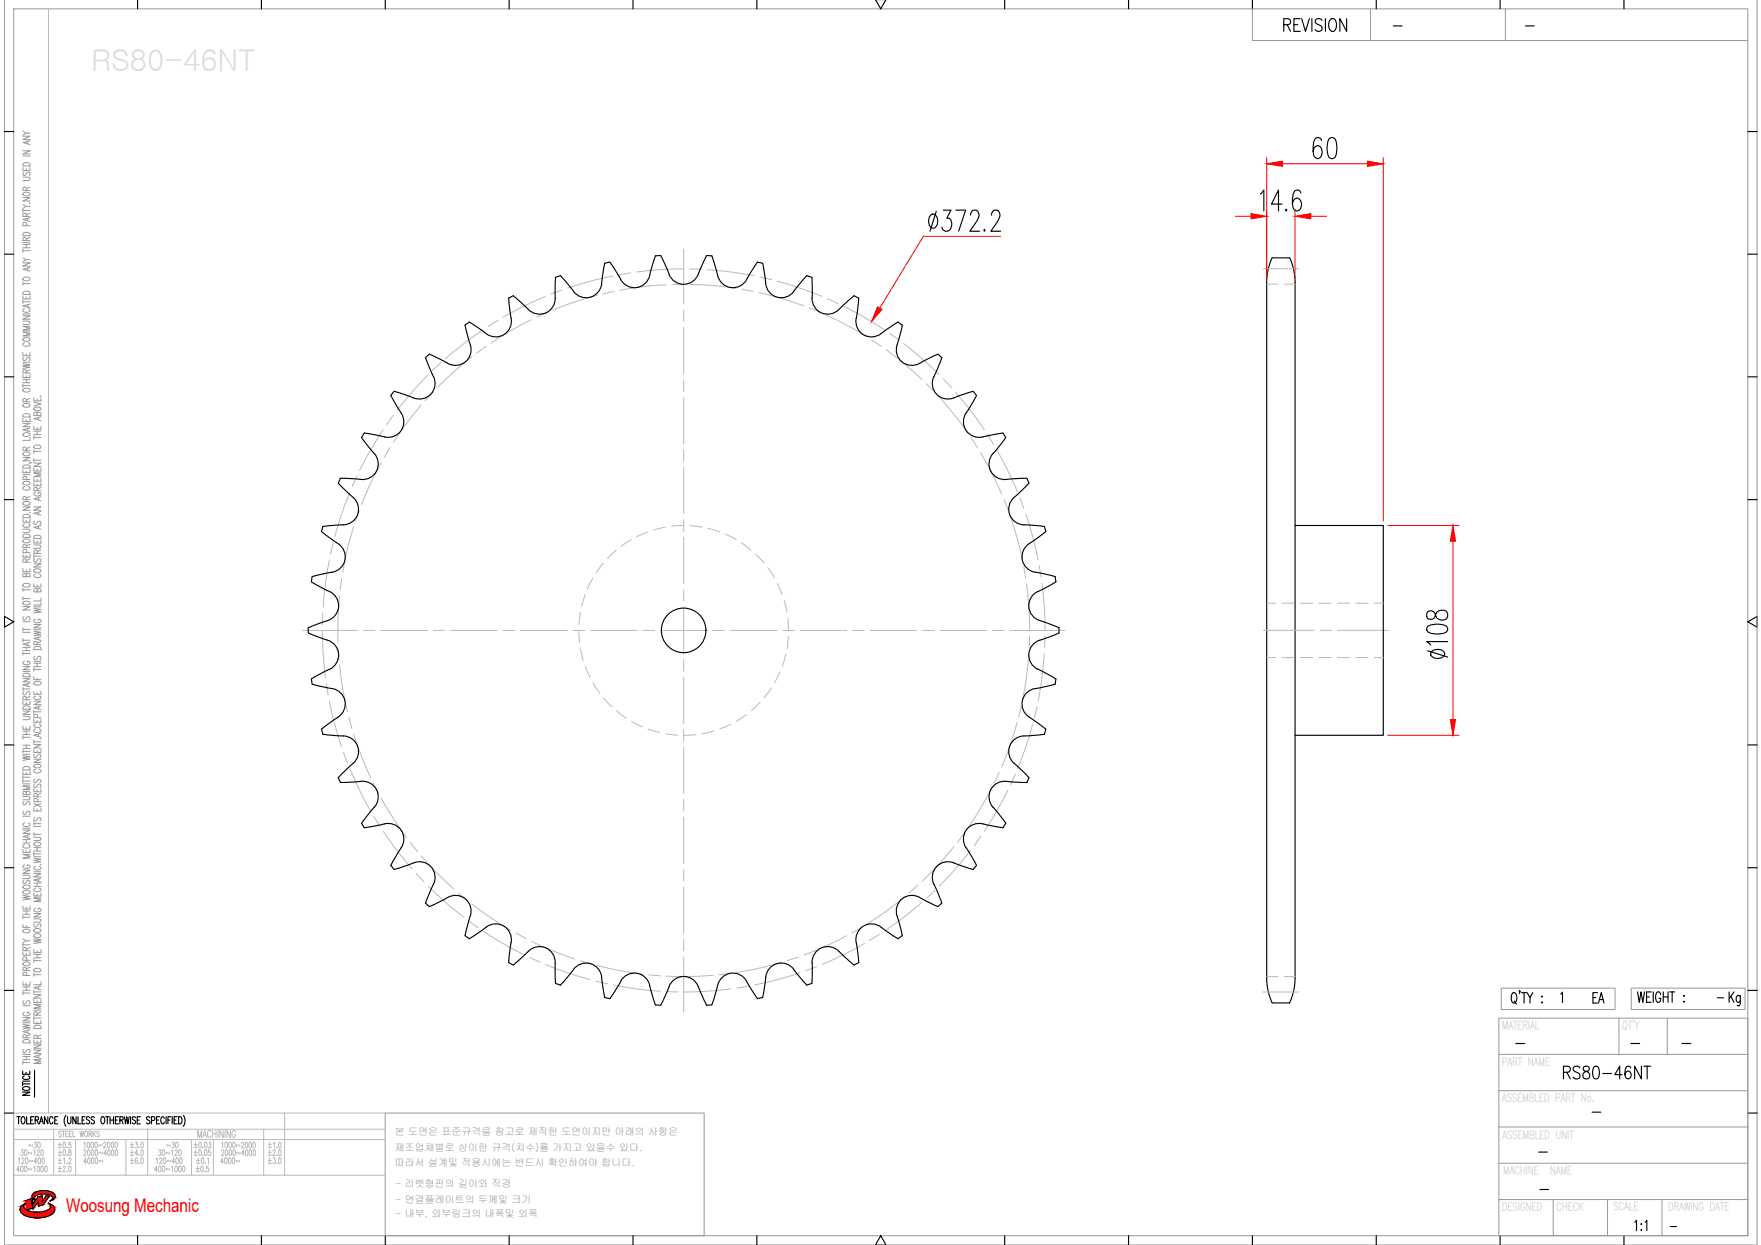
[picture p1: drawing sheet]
<svg xmlns="http://www.w3.org/2000/svg" width="297mm" height="210mm" viewBox="0 0 297 210" stroke-linecap="round" stroke-linejoin="round" font-family="sans-serif">
<defs><g id="words">
<text font-size="5.3" x="290.7" y="170.7">Kg</text>
<text font-size="4.9" x="267.8" y="170.4">EA</text>
<text font-size="3.2" fill="#f00" x="11.1" y="204.3">Woosung Mechanic</text>
<g font-size="2.6">
<text x="234.2" y="5.6">-</text>
<text x="256.5" y="5.6">-</text>
<text x="288.9" y="169.3">-</text>
<text x="254.7" y="177.1">-</text>
<text x="274.1" y="177.1">-</text>
<text x="282.9" y="177.1">-</text>
<text x="267.8" y="188.7">-</text>
<text x="258.6" y="195.4">-</text>
<text x="258.9" y="201.8">-</text>
<text x="280.8" y="208.1">-</text>
</g>
<g font-size="1.7" fill="#989898">
<text x="66.6" y="191.4">본 도면은 표준규격을 참고로 제작한 도면이지만 아래의 사항은</text>
<text x="66.6" y="194.1">제조업체별로 상이한 규격(치수)를 가지고 있을수 있다.</text>
<text x="66.6" y="196.6">따라서 설계및 적용시에는 반드시 확인하여야 합니다.</text>
<text x="66.7" y="200.2">- 리벳형핀의 길이와 직경</text>
<text x="66.7" y="202.8">- 연결플레이트의 두께및 크기</text>
<text x="66.7" y="205.2">- 내부, 외부링크의 내폭및 외폭</text>
</g>
</g></defs>
<!-- layer: 0 -->
<g fill="none" stroke="#989898" stroke-width=".17">
<path d="M.7 -.1v210h295.7v-210M2.3 1.5h292.5v206.8h-292.5zM211.3 1.5v5.3h83.5M231.2 1.5v5.3M253.9 1.5v5.3M3.9 33.3h1.2l-1.2 .6h1.2M3.9 29.9h.8l.4 .2-.2 .3h-1M3.9 28.2v.5h1.2v-.5M3.9 25.4h1.2l-1.2 .6h1.2M3.9 23h1.2l-1.2 .5h1.2M3.9 35.2v.6M3.9 35.5h1.2"/>
<path d="M3.9 34.5l.5 .3M3.9 26.3h1.2M3.9 22.1l.5 .4M3.9 39.3a.82 .82 0 0 1 1.2 .1v.3h-1.2zM3.9 32.5a.91 .91 0 0 1 1.2 .1 .64 .64 0 0 1-.6 .4 .64 .64 0 0 1-.6-.4zM3.9 27.6a.84 .84 0 0 1 1.2 .1v.3h-1.2zM4 29l-.1 .4 .1 .2 .3-.1a.52 .52 0 0 1 .7-.4l.1 .3-.2 .2M4.4 36.5v-.5h-.4l-.1 .5h1.2M4.4 32.1l-.1-.5h-.4v.5h1.2M4.4 28.4v.3M4.5 38.1l-.1-.5-.1-.1-.4 .1v.5h1.2M4.7 23.8v.4"/>
<path d="M4.7 36.8v.4M5 34.2v.1zM5.1 36.7l-1.2 .3 1.2 .3M5.1 34.8h-.7l-.5 .3M5.1 23.7l-1.2 .3 1.2 .4M5.1 22.5h-.7l-.5 .3M5.1 35.9l-.7 .3M5.1 31.6l-.7 .2M3.9 59.4v.6h1.2v-.6M3.9 54.1h.8l.4 .3-.2 .3h-1M3.9 53.2h1.2l-1.2 .6h1.2M3.9 49.9v.5h1.2v-.5"/>
<path d="M3.9 44.3h1.2l-1.2 .6h1.2M3.9 42v.5M3.9 47.5v.6M3.9 50.6v.6M3.9 52.9h1.2M3.9 50.9h1.2M3.9 47.8h1.2M3.9 43.5l.5 .3M3.9 42.3h1.2M3.9 41.8h1.2M3.9 41.2h1.2M3.9 40.9h1.2"/>
<path d="M3.9 57.1a.91 .91 0 0 1 1.2 0 .69 .69 0 0 1-1.2 .3zM3.9 49.2a.82 .82 0 0 1 1.2 .2v.2h-1.2zM3.9 46.9a.71 .71 0 0 1 1.2 .2 .7 .7 0 0 1-1.2-.1zM4.2 57.8a.32 .32 0 0 0-.3 .4 .32 .32 0 0 0 .4 .2h.3a.32 .32 0 0 0 .5-.2 .32 .32 0 0 0-.3-.4M4.2 52a.32 .32 0 0 0-.3 .5 .32 .32 0 0 0 .4 .2h.3a.32 .32 0 0 0 .5-.2 .32 .32 0 0 0-.3-.5M4.4 40.6v-.5h-.4l-.1 .5h1.2M4.4 41.2v.6M4.4 50.1v.3M4.4 59.6v.4M4.7 45.2v.4M4.7 51.4v.4M5.1 56h-1.2l1.2 .3-1.2 .3h1.2"/>
<path d="M5.1 55h-1.2l1.2 .3-1.2 .4h1.2M5.1 51.3l-1.2 .3 1.2 .3M5.1 45.1l-1.2 .3 1.2 .3M5.1 43.8h-.7l-.5 .3M5.1 40l-.7 .3M3.9 79.2v.5h1.2v-.5M3.9 77.1h1.2l-1.2 .6h1.2M3.9 73.2a.72 .72 0 0 1 1.2 .2 .87 .87 0 0 1-1.2 0zM3.9 71.4h1.2l-1.2 .6h1.2M3.9 70.5v.6h1.2v-.6M3.9 63.1v.5h1.2v-.5M3.9 61.3l1.2 .2-1.2 .2 1.2 .2-1.2 .2"/>
<path d="M3.9 64.7v.6M3.9 65h1.2M3.9 64.5h1.2M3.9 64h1.2M3.9 61.1h1.2M3.9 78.5a.84 .84 0 0 1 1.2 .1v.3h-1.2zM3.9 76.4a.71 .71 0 0 1 1.2 .2 .7 .7 0 0 1-1.2-.2zM3.9 69.9a.79 .79 0 0 1 1.2 .1v.3h-1.2zM3.9 68.2a.91 .91 0 0 1 1.2 .1 .69 .69 0 0 1-1.2 .2zM3.9 65.6a.74 .74 0 0 1 1.2 .2 .7 .7 0 0 1-1.2-.1zM4 60.2a.29 .29 0 0 0-.1 .5 .29 .29 0 0 0 .5-.1l.1-.2a.31 .31 0 0 1 .5-.1 .31 .31 0 0 1-.1 .5M4.4 75.9v-.5h-.5v.5h1.2"/>
<path d="M4.4 67.7v-.4l-.4-.1-.1 .5h1.2M4.4 62.9v-.5h-.5v.5h1.2M4.4 63.3v.3M4.4 64v.5M4.4 70.8v.3M4.4 79.4v.3M4.7 72.3v.4M5 78l.3 .1M5.1 73.8v.4h-1.2M5.1 72.2l-1.2 .3 1.2 .3M5.1 75.4l-.7 .2M5.1 67.2l-.7 .3"/>
<path d="M5.1 62.3l-.7 .3M5.7 78.9v.5h1.2v-.5M5.7 78.1h1.2l-1.2 .5h1.2M5.7 71.9v.5h1.2v-.5M5.7 67.8l1.2 .3-1.2 .3M5.7 67.1v.5h1.2v-.5M5.7 73.5v.5M5.7 75.8v.6M5.7 77.3v.6M5.7 77.6h1.2M5.7 76.1h1.2M5.7 73.7h1.2"/>
<path d="M5.7 73.3h1.2M5.7 72.7h1.2M5.8 75.2a.71 .71 0 0 1 1.1 .2 .73 .73 0 0 1-1.2-.1zM5.8 68.8a.91 .91 0 0 1 1.1 0 .69 .69 0 0 1-1.1 .3zM6.3 69.7l.2-.2h.3l.1 .2v.4h-1.2l.1-.6 .4 .1 .1 .5M6.3 67.3v.3M6.3 72.1v.3M6.3 72.7v.6M6.3 79.1v.3M6.5 70.4v.4M6.8 66.8h.1zM6.9 79.7h-1.2l1.2 .3-1.2 .4h1.2"/>
<path d="M6.9 70.3l-1.2 .3 1.2 .3M3.9 95.9v.5h1.2v-.5M3.9 93.4v.5h1.2v-.5M3.9 89.2h1l.2 .2-.2 .3-1 .1M3.9 87.5v.5h1.2v-.5M3.9 85.5h1.2l-1.2 .5h1.2M3.9 99.2v.5M3.9 99.4h1.2M3.9 80h1.2M3.9 98.5a.91 .91 0 0 1 1.2 .1 .64 .64 0 0 1-.6 .4 .64 .64 0 0 1-.6-.4zM3.9 91.1a.71 .71 0 0 1 1.2 .2 .73 .73 0 0 1-1.2-.2zM3.9 90.2a.79 .79 0 0 1 1.2 .1v.3h-1.2z"/>
<path d="M3.9 86.9a.82 .82 0 0 1 1.2 .1v.3h-1.2zM3.9 84.7a.91 .91 0 0 1 1.2 .1 .64 .64 0 0 1-.6 .4 .64 .64 0 0 1-.6-.4zM3.9 81.3a.91 .91 0 0 1 1.2 .1 .64 .64 0 0 1-.6 .4 .64 .64 0 0 1-.6-.4zM4.2 88.3a.32 .32 0 0 0-.3 .4 .32 .32 0 0 0 .4 .2h.3a.32 .32 0 0 0 .5-.2 .32 .32 0 0 0-.3-.4M4.2 82a.32 .32 0 0 0-.3 .4 .32 .32 0 0 0 .4 .2h.3a.32 .32 0 0 0 .5-.2 .32 .32 0 0 0-.3-.4M4.4 96.9l.3-.2h.3l.1 .2v.3h-1.2l.1-.5h.4v.5M4.4 94.8v-.5l-.4-.1-.1 .6h1.2M4.4 92.3l-.1-.5-.4 .1v.4h1.2M4.4 84.3v-.5l-.4-.1-.1 .6h1.2M4.4 87.7v.3M4.4 93.6v.3M4.4 96.1v.3"/>
<path d="M4.5 93.2l-.1-.5h-.5v.5h1.2M4.5 80.8l-.1-.4-.1-.1-.4 .1v.4h1.2M5 86.4h.1M5.1 94.2l-.7 .3M5.1 91.8l-.7 .2M5.1 83.7l-.7 .3M5.7 98.4v.5h1.2v-.5M5.7 95.1h1.2l-1.2 .5h1.2M5.7 91.9h.9l.3 .2-.2 .3h-1M5.7 91v.6h1.2v-.6M5.7 85.5h1.2l-1.2 .5h1.2M5.7 81.4v.5h1.2v-.5"/>
<path d="M5.7 80.6v.5h1.2v-.5M5.7 93.5v.6M5.7 93.8h1.2M5.8 96a.91 .91 0 0 1 1.1 .1 .64 .64 0 0 1-.6 .4 .64 .64 0 0 1-.6-.4zM5.8 90.4a.79 .79 0 0 1 1.1 .1v.3h-1.2zM5.9 94.2a.29 .29 0 0 0-.2 .5 .29 .29 0 0 0 .5-.1l.1-.2a.31 .31 0 0 1 .5-.1 .31 .31 0 0 1-.1 .5M5.9 87.9l-.2 .2 .2 .3 .3-.1 .1-.3a.3 .3 0 0 1 .5-.1 .3 .3 0 0 1-.1 .5M6 96.8a.32 .32 0 0 0-.3 .4 .32 .32 0 0 0 .5 .2h.2a.32 .32 0 0 0 .5-.2 .32 .32 0 0 0-.3-.4M6 83a.32 .32 0 0 0-.3 .4 .32 .32 0 0 0 .5 .2h.2a.34 .34 0 0 0 .5-.3 .34 .34 0 0 0-.5-.3v.2M6.3 99.4l.2-.2 .3 .1 .1 .1v.4h-1.2l.1-.5h.4l.1 .5M6.3 93.3l-.1-.5h-.4l-.1 .5h1.2M6.3 82.7l-.1-.5h-.4l-.1 .5h1.2"/>
<path d="M6.3 80.8v.3M6.3 81.6v.3M6.3 91.2v.4M6.3 98.6v.3M6.5 83.9v.4M6.5 86.4v.4M6.5 88.7v.4M6.9 88.6l-1.2 .3 1.2 .3M6.9 86.2l-1.2 .3 1.2 .4M6.9 83.8l-1.2 .3 1.2 .3M6.9 92.7l-.6 .3M6.9 82.2l-.6 .3"/>
<path d="M3.9 119.9h1.2l-1.2 .6h1.2M3.9 118.2v.5h1.2v-.5M3.9 114.4h1.2l-1.2 .5h1.2M3.9 112.3h1.2l-1.2 .6h1.2M3.9 102.3h1.2l-1.2 .5h1.2M3.9 100.6v.6M3.9 105.8v.6M3.9 107.6v.6M3.9 109.9v.6M3.9 115.9v.5M3.9 116.2h1.2M3.9 113.2h1.2"/>
<path d="M3.9 110.2h1.2M3.9 109.7h1.2M3.9 109.1h1.2M3.9 107.9h1.2M3.9 106.6h1.2M3.9 106.1h1.2M3.9 104.8h1.2M3.9 100.9h1.2M3.9 119.2a.84 .84 0 0 1 1.2 .1v.3h-1.2zM3.9 113.7a.82 .82 0 0 1 1.2 .1v.3h-1.2zM3.9 101.5a.91 .91 0 0 1 1.2 .1 .69 .69 0 0 1-1.2 .2zM4 116.6a.29 .29 0 0 0-.1 .5 .29 .29 0 0 0 .5-.1l.1-.2a.31 .31 0 0 1 .5-.1 .31 .31 0 0 1-.1 .5"/>
<path d="M4 104a.29 .29 0 0 0-.1 .4 .29 .29 0 0 0 .5 0l.1-.3a.31 .31 0 0 1 .5-.1 .31 .31 0 0 1-.1 .5M4.2 111.5a.32 .32 0 0 0-.3 .4 .32 .32 0 0 0 .4 .2h.3a.34 .34 0 0 0 .5-.3 .34 .34 0 0 0-.5-.3v.2M4.4 118v-.5l-.4-.1-.1 .6h1.2M4.4 109.1v.6M4.4 118.4v.3M4.7 108.4v.4M4.7 115.3v.4M5.1 115.2l-1.2 .3 1.2 .3M5.1 108.3l-1.2 .3 1.2 .3M5.1 117.4l-.7 .3M5.7 118.2h1.2l-1.2 .6h1.2M5.7 116.6v.5h1.2v-.5"/>
<path d="M5.7 114.1v.5h1.2M5.7 106.4l1.2 .2-1.2 .2 1.2 .2-1.2 .2M5.7 105.3h1.2l-1.2 .5h1.2M5.7 102.5l1.2 .3-1.2 .1 1.2 .3-1.2 .1M5.7 112.6v.5M5.7 119.7v.6M5.7 112.9h1.2M5.7 112.4h1.2M5.7 111.8h1.2M5.7 111.5h1.2M5.7 106.2h1.2M5.7 102.3h1.2"/>
<path d="M5.8 115a.71 .71 0 0 1 1.1 .3 .7 .7 0 0 1-1.2-.2zM5.8 109.1a.84 .84 0 0 1 1.1 .2v.2h-1.2zM5.9 110.7a.29 .29 0 0 0-.2 .4 .29 .29 0 0 0 .5 0l.1-.3a.31 .31 0 0 1 .5-.1 .31 .31 0 0 1-.1 .5M6 117.4a.32 .32 0 0 0-.3 .4 .32 .32 0 0 0 .5 .2h.2a.32 .32 0 0 0 .5-.2 .32 .32 0 0 0-.3-.4M6 104.4a.32 .32 0 0 0-.3 .4 .32 .32 0 0 0 .5 .2h.2a.33 .33 0 0 0 .5-.3 .33 .33 0 0 0-.5-.3v.2M6.3 108.7l-.1-.5h-.4l-.1 .5h1.2M6.3 111.8v.6M6.3 114.3v.3M6.3 116.7v.4M6.5 107.5v.4M6.5 119.1v.4M6.9 119l-1.2 .3 1.2 .3"/>
<path d="M6.9 107.3l-1.2 .3 1.2 .4M6.9 101.5v.5h-1.2M6.9 100.8v.5h-1.2M6.9 108.1l-.6 .3M3.9 139.9h1.2l-1.2 .6h1.2M3.9 134.3h.8l.4 .2-.2 .3h-1M3.9 130v.6h1.2v-.6M3.9 127.4l1.2 .2-1.2 .2 1.2 .2-1.2 .2M3.9 122.4v.6h1.2v-.6M3.9 120.8h.8l.4 .2-.2 .3h-1M3.9 124v.6M3.9 126.4v.6"/>
<path d="M3.9 130.8v.5M3.9 131.4v.6M3.9 139.6h1.2M3.9 137.6h1.2M3.9 132.2h1.2M3.9 131.7h1.2M3.9 131h1.2M3.9 127.2h1.2M3.9 126.7h1.2M3.9 126.2h1.2M3.9 125.6h1.2M3.9 124.3h1.2"/>
<path d="M3.9 123.8h1.2M3.9 123.3h1.2M3.9 129.4a.82 .82 0 0 1 1.2 .1v.3h-1.2zM4 136.8a.29 .29 0 0 0-.1 .4 .29 .29 0 0 0 .5 0l.1-.3a.31 .31 0 0 1 .5-.1 .31 .31 0 0 1-.1 .5M4 135.1l-.1 .2 .1 .4 .3-.1 .2-.3a.3 .3 0 0 1 .5-.1 .3 .3 0 0 1-.1 .5M4.2 138.7a.32 .32 0 0 0-.3 .4 .32 .32 0 0 0 .4 .3h.3a.32 .32 0 0 0 .5-.3 .32 .32 0 0 0-.3-.4M4.4 133.6l.3-.2h.3l.1 .2v.4h-1.2l.1-.6 .4 .1v.5M4.4 122.6v.4M4.4 123.3v.5M4.4 125.6v.6M4.4 130.2v.4M5.1 132.5h-1.2l1.2 .3-1.2 .3h1.2"/>
<path d="M5.7 136.2v.5h1.2v-.5M5.7 133v.5h1.2v-.5M5.7 128h1.2l-1.2 .6h1.2M5.7 126.3v.6h1.2v-.6M5.7 125.5h1.2l-1.2 .6h1.2M5.7 121.3v.5h1.2v-.5M5.7 124.8v.5M5.7 138.6v.5M5.7 139.3h1.2M5.7 138.9h1.2M5.7 135.5l1.2 .5M5.7 125.1h1.2"/>
<path d="M5.7 120h1.2M5.8 129a.91 .91 0 0 1 1.1 .1 .69 .69 0 0 1-1.1 .2zM5.9 137.9a.29 .29 0 0 0-.2 .4 .29 .29 0 0 0 .5 0l.1-.3a.31 .31 0 0 1 .5-.1 .31 .31 0 0 1-.1 .5M5.9 132.2l-.2 .4a.26 .26 0 0 0 .2 .2 .26 .26 0 0 0 .3-.2l.1-.2a.31 .31 0 0 1 .5-.1 .31 .31 0 0 1-.1 .5M5.9 131.4a.29 .29 0 0 0-.2 .5 .29 .29 0 0 0 .5-.1l.1-.2a.31 .31 0 0 1 .5-.1 .31 .31 0 0 1-.1 .5M5.9 127.1a.29 .29 0 0 0-.2 .5 .29 .29 0 0 0 .5-.1l.1-.2a.31 .31 0 0 1 .5-.1 .31 .31 0 0 1-.1 .5M6 129.7a.32 .32 0 0 0-.3 .4 .32 .32 0 0 0 .5 .2h.2a.32 .32 0 0 0 .5-.2 .32 .32 0 0 0-.3-.4M6 122.9a.32 .32 0 0 0-.3 .4 .32 .32 0 0 0 .5 .2h.2a.32 .32 0 0 0 .5-.2 .32 .32 0 0 0-.3-.4M6 122a.32 .32 0 0 0-.3 .5 .32 .32 0 0 0 .5 .2h.2a.32 .32 0 0 0 .5-.2 .32 .32 0 0 0-.3-.5M6.3 134.3l-.1-.4-.4-.1-.1 .5h1.2M6.3 121.4v.4M6.3 126.5v.4"/>
<path d="M6.3 133.2v.3M6.3 136.4v.3M6.3 135.2v-.5l-.2-.1-.3 .1-.1 .5h1.2M6.3 121v-.5h-.5l-.1 .5h1.2M6.5 123.8v.4M6.8 124.5h.1zM6.9 123.6l-1.2 .4 1.2 .3M6.9 135.5l-1.2 .5M6.9 133.8l-.6 .2M3.9 155.8v.6h1.2M3.9 152.8v.5h1.2v-.5M3.9 151l1.2 .1-1.2 .2 1.2 .2-1.2 .2"/>
<path d="M3.9 149.5a.72 .72 0 0 1 1.2 .1 .87 .87 0 0 1-1.2 0zM3.9 147.6h.8l.4 .2-.2 .3h-1M3.9 146.7h1.2l-1.2 .5h1.2M3.9 143.2v.5h1.2v-.5M3.9 154.4v.5M3.9 159v.6M3.9 159.3h1.2M3.9 158.3l.5 .3M3.9 154.6h1.2M3.9 154.1h1.2M3.9 153.6h1.2M3.9 142.1h1.2"/>
<path d="M3.9 141.6h1.2M3.9 156.8a.91 .91 0 0 1 1.2 .1 .64 .64 0 0 1-.6 .4 .64 .64 0 0 1-.6-.4zM3.9 150.3a.91 .91 0 0 1 1.2 0 .64 .64 0 0 1-.6 .5 .64 .64 0 0 1-.6-.5zM4 148.4a.29 .29 0 0 0-.1 .5 .29 .29 0 0 0 .5-.1l.1-.2a.31 .31 0 0 1 .5-.1 .31 .31 0 0 1-.1 .5M4.2 145.8a.32 .32 0 0 0-.3 .4 .32 .32 0 0 0 .4 .2h.3a.33 .33 0 0 0 .5-.3 .33 .33 0 0 0-.5-.3v.2M4.2 142.4a.32 .32 0 0 0-.3 .4 .32 .32 0 0 0 .4 .2h.3a.32 .32 0 0 0 .5-.2 .32 .32 0 0 0-.3-.4M4.4 141.6v.5M4.4 143.4v.3M4.4 152.9v.4M4.4 153.6v.5M4.4 156v.4M4.7 140.8v.4"/>
<path d="M5.1 158.6h-.7l-.5 .3M5.1 144.1h-1.2l1.2 .3-1.2 .3h1.2M5.1 140.7l-1.2 .3 1.2 .4M5.1 159.7l-.7 .3M5.7 158.3l1.2 .2-1.2 .2 1.2 .2-1.2 .2M5.7 154.9h.9l.3 .2-.2 .3-1 .1M5.7 154h1.2l-1.2 .6h1.2M5.7 150.5v.6h1.2v-.6M5.7 147.3h1.2l-1.2 .5h1.2M5.7 144.7l1.2 .2-1.2 .2 1.2 .2-1.2 .2M5.7 141.2h.9l.3 .2-.2 .3h-1M5.7 140.4v.5"/>
<path d="M5.7 143.7v.5M5.7 149.5h1.2M5.7 148.9h1.2M5.7 147h1.2M5.7 144.4h1.2M5.7 143.9h1.2M5.7 143.5h1.2M5.7 142.9h1.2M5.7 140.7h1.2M5.8 157.6a.71 .71 0 0 1 1.1 .2 .7 .7 0 0 1-1.2-.1zM5.8 156.7a.71 .71 0 0 1 1.1 .2 .7 .7 0 0 1-1.2-.1zM5.8 142.1a.71 .71 0 0 1 1.1 .3 .7 .7 0 0 1-1.2-.2z"/>
<path d="M5.9 155.8l-.2 .1 .2 .4 .3-.1 .1-.3a.3 .3 0 0 1 .5-.1 .3 .3 0 0 1-.1 .5M6 153.1a.32 .32 0 0 0-.3 .4 .32 .32 0 0 0 .5 .2h.2a.34 .34 0 0 0 .5-.3 .34 .34 0 0 0-.5-.3v.2M6 149.7a.32 .32 0 0 0-.3 .4 .32 .32 0 0 0 .5 .2h.2a.32 .32 0 0 0 .5-.2 .32 .32 0 0 0-.3-.4M6 146.1a.32 .32 0 0 0-.3 .4 .32 .32 0 0 0 .5 .2h.2a.32 .32 0 0 0 .5-.2 .32 .32 0 0 0-.3-.4M6.3 142.9v.6M6.3 148.9v.6M6.3 150.7v.4M6.5 148.2v.4M6.8 145.8h.1zM6.9 151.4h-1.2l1.2 .3-1.2 .3h1.2M6.9 148.1l-1.2 .3 1.2 .3M3.9 172.7l1.2 .2-1.2 .2 1.2 .2-1.2 .2"/>
<path d="M3.9 171.6h1.2l-1.2 .5h1.2M3.9 165.5v.6h1.2v-.6M3.9 160.5v.6h1.2v-.6M3.9 179.1h1.2M3.9 167.1v.6M3.9 178.9v.5M3.9 178.7h1.2M3.9 178.1h1.2M3.9 177.8h1.2M3.9 172.4h1.2M3.9 169.6h1.2M3.9 167.4h1.2"/>
<path d="M3.9 167h1.2M3.9 166.4h1.2M3.9 175.4a.82 .82 0 0 1 1.2 .1v.3h-1.2zM3.9 162.3a.71 .71 0 0 1 1.2 .3 .7 .7 0 0 1-1.2-.2zM4 176.9l-.1 .2 .1 .4 .3-.1 .2-.3a.3 .3 0 0 1 .5-.1 .3 .3 0 0 1-.1 .5M4 168.7a.29 .29 0 0 0-.1 .5 .29 .29 0 0 0 .5-.1l.1-.2a.31 .31 0 0 1 .5-.1 .31 .31 0 0 1-.1 .5M4.2 170.7a.32 .32 0 0 0-.3 .4 .32 .32 0 0 0 .4 .2h.3a.33 .33 0 0 0 .5-.3 .33 .33 0 0 0-.5-.3v.2M4.4 175v-.5l-.4-.1-.1 .6h1.2M4.4 163.6v-.5h-.4l-.1 .5h1.2M4.4 160.3v-.5h-.4l-.1 .5h1.2M4.4 160.7v.4M4.4 165.7v.4"/>
<path d="M4.4 166.4v.6M4.4 178.1v.6M4.5 164.5l-.1-.5h-.5v.5h1.2M4.5 161.9l-.1-.5-.1-.1-.4 .1v.5h1.2M4.7 173.7v.4M5.1 173.6l-1.2 .3 1.2 .4M5.1 174.4l-.7 .3M5.1 163.1l-.7 .2M5.7 177.1h1.2l-1.2 .5h1.2M5.7 176.2h1.2l-1.2 .5h1.2M5.7 175.3v.5h1.2v-.5M5.7 172v.6h1.2v-.6"/>
<path d="M5.7 168.5v.5h1.2v-.5M5.7 167.7h1.2l-1.2 .6h1.2M5.7 160.1v.5h1.2v-.5M5.7 171.6h1.2M5.7 161.7v.6M5.7 164.1v.5M5.7 166.9v.6M5.7 171.4v.5M5.7 170.3h1.2M5.7 167.2h1.2M5.7 164.3h1.2M5.7 162h1.2"/>
<path d="M5.7 161.5h1.2M5.7 160.9h1.2M5.8 173a.82 .82 0 0 1 1.1 .1v.3h-1.2zM5.8 163.4a.71 .71 0 0 1 1.1 .3 .87 .87 0 0 1-1.2 0zM6.3 175.1l-.1-.5h-.4l-.1 .5h1.2M6.3 171.1l-.1-.4-.4-.1-.1 .5h1.2M6.3 160.3v.3M6.3 160.9v.6M6.3 168.7v.3M6.3 172.2v.4M6.3 175.5v.3M6.5 166.3v.4"/>
<path d="M6.5 177.9v.4M6.9 178.7h-1.2l1.2 .3-1.2 .3h1.2M6.9 177.8l-1.2 .3 1.2 .3M6.9 169.3h-1.2l1.2 .4-1.2 .3h1.2M6.9 166.2l-1.2 .3 1.2 .4M6.9 165.5v.5h-1.2M6.9 174.5l-.6 .3M6.9 170.6l-.6 .3M252.8 177.8h42M252.8 171.7h42v36.6h-42zM253.2 166.6h19.2v3.6h-19.2zM273.1 171.7v6.1"/>
<path d="M275.2 166.6h19.2v3.6h-19.2zM281.2 171.7v6.1M65 187.7h53.8v20.6h-53.8zM252.8 196.1h42M252.8 183.9h42M252.8 190h42M252.8 202.2h42M262 202.2v6.1M271.2 202.2v6.1M280.3 202.2v6.1"/>
</g>
<g fill="none" stroke="#000" stroke-width=".19">
<path d="M23.2 -.1v1.6M44.1 -.1v1.6M65 -.1v1.6M85.9 -.1v1.6M106.8 -.1v1.6M127.7 -.1v1.6M147.7 -.1l.9 1.6 .9-1.6M169.5 -.1v1.6M190.4 -.1v1.6M211.3 -.1v1.6M232.1 -.1v1.6M253 -.1v1.6"/>
<path d="M273.9 -.1v1.6M216.5 4.2h.8a.52 .52 0 0 0 .4-.5 .52 .52 0 0 0-.4-.6h-.8v2.2M217.1 4.2l.6 1.1M218.3 4.2h.6M219.3 3.1h-1v2.2h1M219.6 3.1l.6 2.2 .7-2.2M221.3 3.1v2.2M223 3.4a.58 .58 0 0 0-.7-.3 .58 .58 0 0 0-.4 .8l.8 .4a.53 .53 0 0 1 .3 .5 .53 .53 0 0 1-.4 .5h-.3l-.4-.3M223.6 3.1v2.2M224.5 3.3l.1-.2a.93 .93 0 0 1 .8 1.4l-.1 .3a.57 .57 0 0 1-.5 .5 .57 .57 0 0 1-.6-.5 1.47 1.47 0 0 1 .3-1.5zM227.1 3.1v2.2l-1.1-2.2v2.2M.7 22.2h1.6"/>
<path d="M294.8 22.2h1.6M.7 42.9h1.6M72.4 59.7l-.6 .6 1.1 2.7a2.71 2.71 0 0 1-.2 3.5 2.71 2.71 0 0 1-3.5 .4l-2.7-.9M79.2 54.3l-.8 .5 .8 2.8a2.71 2.71 0 0 1-.7 3.4 2.71 2.71 0 0 1-3.5 0l-2.6-1.3M85.8 50.3l.3 2.8a2.71 2.71 0 0 1-1.1 3.3 2.71 2.71 0 0 1-3.4-.5l-2.4-1.6M86.6 49.9l-.8 .4M86.6 49.9l2.5 2.3M101.5 47.8a2.68 2.68 0 0 1-2.2 2.4 2.68 2.68 0 0 1-2.9-1.5l-1.9-2.2-.5 .2-.3 .1-.1 2.9a2.69 2.69 0 0 1-1.3 2.9 2.69 2.69 0 0 1-3.2-.4M102.9 44.2l-.9 .2-.5 3.4M102.9 44.2l1.8 2.9M109.6 46.5a2.64 2.64 0 0 1-2.2 2 2.64 2.64 0 0 1-2.7-1.4M110.5 43.1h.9l1.5 3.1"/>
<path d="M110.5 43.1l-.9 3.4M112.9 46.2a2.64 2.64 0 0 0 2.4 1.7 2.64 2.64 0 0 0 2.5-1.7M119.2 43.1h.9l.8 2.8a2.69 2.69 0 0 0 2.1 2.5 2.69 2.69 0 0 0 2.9-1.3M119.2 43.1l-1.4 3.1M128.6 44.4l-.8-.2-1.9 2.9M128.6 44.4l.6 3.4M129.2 47.8a2.66 2.66 0 0 0 2.2 2.4 2.66 2.66 0 0 0 2.8-1.5l1.9-2.2 .8 .3 .1 3.4M137 50.2a2.64 2.64 0 0 0 1.6 2.6 2.64 2.64 0 0 0 2.9-.6M144 49.9l-2.5 2.3M144 49.9l.8 .4-.4 3.4M144.4 53.7a2.68 2.68 0 0 0 1.5 2.9 2.68 2.68 0 0 0 3.2-.7l2.4-1.6M151.5 54.3l.7 .5-.7 2.8a2.68 2.68 0 0 0 .4 3.2 2.68 2.68 0 0 0 3.2 .5"/>
<path d="M214.6 43.4l-.8 2.4-.1 1.8v117.3l.3 2.4 .6 1.8M214.6 43.5h2.9M217.5 43.4l.8 2.4 .1 1.8v117.3l-.3 2.4-.6 1.8M294.8 42.9h1.6M.7 63.5h1.6M61 73.8l2.1 2.7M61.4 73l-.4 .8M63.1 76.5a2.68 2.68 0 0 1 .3 3.2 2.68 2.68 0 0 1-3.1 1.1l-2.9-.2-.3 .9 2.5 2.4M66.5 66l-.6 .7 1.8 3M67.7 69.6a2.68 2.68 0 0 1-.2 3.3 2.68 2.68 0 0 1-3.2 .6l-2.8-.5M155.1 61.3l3.1-1.6 .2 .2 .5 .4-1.4 3.2M157.5 63.5a2.67 2.67 0 0 0 .7 3.2 2.67 2.67 0 0 0 3.2 .2l2.7-.9"/>
<path d="M162.9 69.6a2.64 2.64 0 0 0 .1 3 2.64 2.64 0 0 0 2.8 1.1M164.1 66l.6 .7-1.7 3M165.8 73.7l3.4-.7 .4 .8M167.5 76.5a2.64 2.64 0 0 0-.4 2.9 2.64 2.64 0 0 0 2.7 1.4M169.7 73.8l-2.2 2.7M294.8 63.5h1.6M.7 84.2h1.6M52.5 98.1l2.6 1.4a2.7 2.7 0 0 1 2 2.8 2.7 2.7 0 0 1-2.4 2.5l-2.7 1M52.6 97.2l-.1 .9M56 96.5l-3.3 .7M57 91.7a2.64 2.64 0 0 1 1.2 2.7 2.64 2.64 0 0 1-2.2 2.1M59.6 83.9a2.67 2.67 0 0 1 .6 3.1 2.67 2.67 0 0 1-2.9 1.5l-2.8 .3-.3 .8 2.8 2.1"/>
<path d="M171.1 83.9a2.67 2.67 0 0 0-.7 3.1 2.67 2.67 0 0 0 2.9 1.5l2.9 .3M173.2 80.6l-3.4 .2M173.2 80.6l.4 .9-2.5 2.4M173.6 91.7a2.64 2.64 0 0 0-1.2 2.7 2.64 2.64 0 0 0 2.2 2.1M174.6 96.5l3.4 .7 .1 .9M176.2 88.8l.2 .8-2.8 2.1M178.1 98.1l-2.5 1.4a2.7 2.7 0 0 0-2.1 2.8 2.7 2.7 0 0 0 2.4 2.5l2.7 1v.3v.6l-2.7 1.1a2.68 2.68 0 0 0-2.3 2.2 2.68 2.68 0 0 0 1.5 2.8M218.4 88.6h14.9v35.4h-14.9M294.8 84.2h1.6M.7 103.9l1.6 .9-1.6 .9zM52 105.8v.9M52 106.7l2.7 1.1a2.68 2.68 0 0 1 2.4 2.2 2.68 2.68 0 0 1-1.5 2.8"/>
<path d="M52.7 115.4l2.8 .6a2.71 2.71 0 0 1 2.7 2.2 2.71 2.71 0 0 1-1.7 3l-2.3 1.7 .3 .9 3.4 .3M55.6 112.8l-3.1 1.7 .1 .8M174.6 116.1a2.68 2.68 0 0 0-2.2 2.4 2.68 2.68 0 0 0 1.7 2.7l2.3 1.7-.2 .9M175.1 112.8l3 1.7-.1 .8M178 115.4l-3.4 .7M294.8 104.8l1.6-.9v1.8zM.7 125.6h1.6M57.9 124.1a2.68 2.68 0 0 1 2.5 2 2.68 2.68 0 0 1-1.3 3l-2 2 .1 .3 .2 .5 2.9-.1a2.7 2.7 0 0 1 3.2 1.3 2.7 2.7 0 0 1-.7 3.4l-1.8 2.3 .4 .8M61.5 139.6l2.8-.6a2.71 2.71 0 0 1 3.3 .9 2.71 2.71 0 0 1-.2 3.5l-1.5 2.5 .6 .7M165.8 138.9a2.64 2.64 0 0 0-2.8 1 2.64 2.64 0 0 0-.1 3M165.8 138.9l3.4 .7M169.8 131.7a2.66 2.66 0 0 0-2.8 1.7 2.66 2.66 0 0 0 .9 3.1l1.7 2.3-.4 .8"/>
<path d="M169.8 131.7l3.4 .2M172.7 124.1a2.68 2.68 0 0 0-2.5 2 2.68 2.68 0 0 0 1.3 3l2.1 2-.4 .8M176.2 123.8l-3.5 .3M294.8 125.6h1.6M.7 146.3h1.6M66.5 146.6l2.7-.9a2.71 2.71 0 0 1 3.5 .4 2.71 2.71 0 0 1 .2 3.5l-1.1 2.6 .6 .7M72.4 152.9l2.6-1.3a2.71 2.71 0 0 1 3.5 0 2.71 2.71 0 0 1 .7 3.4l-.8 2.8 .3 .1 .5 .4 2.4-1.6a2.71 2.71 0 0 1 3.4-.6 2.71 2.71 0 0 1 1.1 3.3l-.3 2.9M144.4 158.9l.4 3.4-.8 .4-2.1-1.9a2.68 2.68 0 0 0-3.1-1.1 2.68 2.68 0 0 0-1.8 2.6M155.1 151.3a2.68 2.68 0 0 0-3.2 .5 2.68 2.68 0 0 0-.4 3.2l.7 2.8-.5 .3-.2 .2-2.4-1.6a2.68 2.68 0 0 0-3.2-.7 2.68 2.68 0 0 0-1.5 2.9M157.5 149.1l1.4 3.1-.5 .5-.2 .2-3.1-1.6M163 142.9l1.7 3-.6 .7M164.1 146.6l-2.7-.9a2.68 2.68 0 0 0-3.2 .2 2.68 2.68 0 0 0-.7 3.2"/>
<path d="M294.8 146.3h1.6M.7 167h1.6M85.8 162.3l.8 .4 2.1-1.9a2.72 2.72 0 0 1 3.4-1 2.72 2.72 0 0 1 1.5 3.1l.1 2.9 .8 .3 2.2-2.7M96.8 163.4a2.68 2.68 0 0 1 3.1-.8 2.68 2.68 0 0 1 1.6 2.7l.5 2.9 .9 .2M109.6 166.1l.9 3.3M109.6 166.1a2.67 2.67 0 0 0-2.5-2 2.67 2.67 0 0 0-2.7 1.8l-1.5 2.5M112.9 166.3a2.68 2.68 0 0 1 2.7-1.7 2.68 2.68 0 0 1 2.4 2.3l1.2 2.6M112.9 166.3l-1.5 3.2-.9-.1M125.9 165.4l1.9 3 .8-.2M125.9 165.4a2.69 2.69 0 0 0-2.9-1.3 2.69 2.69 0 0 0-2.1 2.6l-.8 2.7-.9 .1M133.9 163.4a2.68 2.68 0 0 0-3.1-.8 2.68 2.68 0 0 0-1.7 2.7l-.5 2.9M137 162.3l-.1 3.5-.5 .2-.3 .1-2.2-2.7"/>
<path d="M214.6 169.1h2.9M255.2 167.4h.1a.77 .77 0 0 1 .5 1v.3a.41 .41 0 0 1-.4 .4 .41 .41 0 0 1-.4-.4l-.1-.7zM255.4 168.8l.4 .5M256.4 167.1l-.1 .1v-.1v-.1l.1 .1-.1 .4M256.7 167.4h.8M257.1 167.4v1.7M257.6 167.4l.5 .8v.9M258.5 167.4l-.4 .8M260.1 168v.1zM260.1 168.9v.2zM263.3 167.6l.3-.3v1.7M267.2 179.9a.45 .45 0 0 0 .1 .7 .76 .76 0 0 1 .7 .4 .76 .76 0 0 1 0 .8 .64 .64 0 0 1-1-.2 .64 .64 0 0 1 .5-.9l.3-.1a.45 .45 0 0 0 .2-.7l-.3-.1z"/>
<path d="M268.9 179.9l.4-.1a1.05 1.05 0 0 1 .5 1.2l-.3 .8-.4 .1a1.05 1.05 0 0 1-.5-1.2zM276.2 167.2l.3 1.8 .3-1.8 .3 1.8 .3-1.8M276.9 179.8v2.1l-1.2-2.1v2.1M277.3 179.8h1.1M277.7 168.1h.5M277.8 179.8v2.1M278.5 167.2h-.8v1.8h.8M278.9 167.2v1.8M280.1 167.7a.4 .4 0 0 0-.4-.5 .4 .4 0 0 0-.4 .5v.9a.4 .4 0 0 0 .2 .3 .4 .4 0 0 0 .5 0l.1-.6h-.3M280.6 168.1h.8M280.6 167.2v1.8M281.4 167.2v1.8"/>
<path d="M281.7 167.2h.8M282.1 167.2v1.8M284 167.8v.2zM284 168.8v.2zM.7 187.7h1.6M2.8 188.3h.6M3.1 188.3v1.2M3.7 188.3h.1a.64 .64 0 0 1 .4 .6 .64 .64 0 0 1-.4 .6 .85 .85 0 0 1-.1-1.2zM3.8 184.1h1.2l-1.2 .6h1.2M3.8 180.6v.5h1.2v-.5M3.8 182.7h1.2M3.8 182.5v.5"/>
<path d="M3.8 182.3h1.2M3.9 183.4a.71 .71 0 0 1 1.1 .2 .7 .7 0 0 1-1.2-.2zM4.1 181.4a.32 .32 0 0 0-.3 .4 .32 .32 0 0 0 .5 .2l.7-.2v-.2l-.3-.2M4.4 180.8v.3M4.5 188.3v1.2h.5M5.2 188.8h.3M5.7 188.3h-.5v1.2h.5M5.8 180.5v4.5M5.9 188.8h.5l.1-.4-.6-.1v1.2M6.2 188.8l.3 .7M6.7 189.5l.3-1.2 .3 1.2M6.8 189.1h.4"/>
<path d="M8.1 188.3v1.2l-.6-1.2v1.2M8.9 188.5l-.2-.2a.64 .64 0 0 0-.4 .6 .64 .64 0 0 0 .4 .6l.2-.3M9.2 188.8h.4M9.7 188.3h-.5v1.2h.5M11.1 188a1.56 1.56 0 0 0 0 1.9M11.4 188.3v.8l.2 .4 .3-.2 .1-1M12.8 188.3v1.2l-.5-1.2v1.2M13.2 188.3v1.2h.4M13.9 188.8h.3M14.4 188.3h-.5v1.2h.5M15.1 188.4l-.2-.1-.3 .1 .1 .3 .4 .3v.3l-.2 .2-.3-.2M15.9 188.4l-.2-.1h-.3v.4l.4 .2 .1 .4-.2 .2-.3-.2"/>
<path d="M17.2 188.3h.1a.64 .64 0 0 1 .4 .6 .64 .64 0 0 1-.4 .6 .85 .85 0 0 1-.1-1.2zM17.8 188.3h.6M18.1 188.3v1.2M18.6 188.8h.5M18.6 188.3v1.2M19.1 188.3v1.2M19.5 188.8h.3M20 188.3h-.5v1.2h.5M20.2 188.8h.5l.1-.4-.6-.1v1.2M20.5 188.8l.3 .7M21 188.3l.2 1.2 .2-1.2 .2 1.2 .2-1.2M22 188.3v1.2"/>
<path d="M22.9 188.4l-.2-.1h-.3l-.1 .4 .5 .2 .1 .4-.2 .2-.4-.2M23.1 188.8h.4M23.7 188.3h-.6v1.2h.6M25.3 188.4a.29 .29 0 0 0-.5-.1 .29 .29 0 0 0 .1 .5l.3 .1 .1 .4-.2 .2-.4-.2M25.6 188.9l.4-.1 .1-.1-.1-.4h-.4v1.2M26.4 188.8h.3M26.9 188.3h-.5v1.2h.5M27.7 188.5l-.2-.2a.64 .64 0 0 0-.4 .6 .64 .64 0 0 0 .4 .6l.2-.3M28 188.3v1.2M28.3 188.8h.3M28.8 188.3h-.5v1.2M29 188.3v1.2"/>
<path d="M29.4 188.8h.3M29.9 188.3h-.5v1.2h.5M30.1 188.3a.64 .64 0 0 1 .6 .4 .64 .64 0 0 1-.2 .7l-.4 .1zM30.9 188a1.66 1.66 0 0 1 0 1.9M263.7 180.8h.8a.52 .52 0 0 0 .4-.5 .52 .52 0 0 0-.4-.5h-.8v2.1M264.3 180.8l.6 1.1M266.5 180.1a.61 .61 0 0 0-.7-.4 .61 .61 0 0 0-.4 .6l.1 .3 .8 .4a.55 .55 0 0 1-.2 .9h-.3l-.4-.3M270.3 181h1.5M273.6 181.2h-1.2l.8-1.4v2.1M275.1 180.1a.44 .44 0 0 0-.8-.2 1.91 1.91 0 0 0 0 1.9 .46 .46 0 0 0 .8-.2 .61 .61 0 0 0 0-.7 .61 .61 0 0 0-.8-.2l-.2 .5M294.8 187.7h1.6M23.2 208.3v1.6"/>
<path d="M44.1 208.3v1.6M65 208.3v1.6M85.9 208.3v1.6M106.8 208.3v1.6M127.7 208.3v1.6M148.6 208.3l.9 1.6h-1.8zM169.5 208.3v1.6M190.4 208.3v1.6M211.3 208.3v1.6M232.1 208.3v1.6M253 208.3v1.6M273.9 208.3v1.6"/>
<path d="M275.7 206.1l.3-.4v1.8M276.8 206.3v.2zM276.8 207.3v.2zM277.5 206.1l.3-.4v1.8"/>
<circle cx="115.3" cy="106.3" r="3.8"/>
</g>
<g fill="none" stroke="#bababa" stroke-width=".17">
<path d="M8.2 1.5v186.2M2.3 187.7h62.7v20.6M2.3 190.4h62.7M2.3 192.1h62.7M2.3 198.1h62.7M3.1 195.4l.2-.2v1M3.3 197.2h-.5l.3-.6v1M3.5 193.9h.4l-.2 .3a.26 .26 0 0 1 .2 .4 .26 .26 0 0 1-.4 0M3.6 196.7l.1-.1a.57 .57 0 0 1 0 1l-.2-.2zM3.7 195.4v-.1a.21 .21 0 0 1 .3 0 .21 .21 0 0 1 0 .3l-.4 .6h.5M4.2 196.7l.1-.1a.57 .57 0 0 1 0 1l-.2-.2zM4.2 193.9h.1a.59 .59 0 0 1 0 .9l-.2-.2z"/>
<path d="M4.4 195.3l.1-.1a.56 .56 0 0 1 0 1l-.2-.4zM5.4 197l-.1 .2-.4-.2-.1 .3M5.4 194.3l-.1 .2-.4-.2-.1 .3M5.5 193l-.1 .2-.4-.2-.1 .3M5.5 195.6l-.1 .3-.3-.3-.1 .3M5.7 196.8l.1-.2v1M5.7 194l.1-.1v.9M5.8 192.6h.3l-.2 .3a.27 .27 0 0 1 .3 .4 .27 .27 0 0 1-.5 .1M6.3 195.9h-.5l.3-.7v1M6.3 194.1v-.1a.21 .21 0 0 1 .3-.1 .21 .21 0 0 1 0 .3l-.4 .6h.5M6.3 196.7l.1-.1a.57 .57 0 0 1 0 1l-.2-.5zM6.5 192.6a.59 .59 0 0 1 0 .9l-.1-.4z"/>
<path d="M6.5 195.3l.1-.1a.56 .56 0 0 1 0 1l-.2-.4zM7 196.7l.1-.1a.54 .54 0 0 1 0 1l-.2-.5zM7 193.9h.1a.56 .56 0 0 1 0 .9l-.2-.4zM7.1 195.3l.1-.1a.59 .59 0 0 1 0 1l-.1-.2zM7.6 196.7l.1-.1a.57 .57 0 0 1 0 1l-.2-.2zM9.1 190.4v7.7M9.8 195.6h.6M9.8 196.1h.6M9.8 197h.6M9.8 197.5h.6M9.8 194.3h.6M9.8 194.8h.6"/>
<path d="M9.8 193h.6M9.8 193.5h.6M10.1 192.6v.8M10.1 193.9v.8M10.1 195.2v.8M10.1 196.6v.8M10.4 190.8l-.2-.1-.3 .1v.2l.5 .4-.2 .3-.3-.2M10.5 190.7h.4M10.6 196.8l.1-.1a.21 .21 0 0 1 .3 0 .21 .21 0 0 1 0 .3l-.4 .6h.5M10.7 195.4l.2-.2v1M10.7 193.9h.1a.59 .59 0 0 1 0 .9l-.2-.2zM10.7 192.6h.1a.59 .59 0 0 1 0 .9l-.2-.1z"/>
<path d="M10.7 190.7v1M11.1 191.2h.3M11.3 197.5h.1M11.3 193.4h.1M11.3 196.1v.1zM11.3 194.7v.1zM11.5 190.7h-.4v1h.4M11.6 195.4v-.1a.21 .21 0 0 1 .3 0 .21 .21 0 0 1 0 .3l-.3 .6h.4M11.6 193.9v.3a.31 .31 0 0 1 .4 .3 .31 .31 0 0 1-.4 .3 .4 .4 0 0 1 .3-.6v-.3zM11.7 196.7l.1-.1a.57 .57 0 0 1 0 1l-.2-.5zM11.7 191.2h.3M11.9 192.6h-.3v.4a.26 .26 0 0 1 .4 .2 .26 .26 0 0 1-.4 .2"/>
<path d="M12.1 190.7h-.4v1h.4M12.3 190.7v1h.4M12.7 192.1v6M13.5 190.7l.1 1 .2-1 .2 1 .1-1M14.1 192.8l.2-.2v.9M14.1 194.1l.1-.1a.21 .21 0 0 1 .3-.1 .21 .21 0 0 1 0 .3l-.4 .6h.4M14.4 190.7h.1a.51 .51 0 0 1 .3 .5 .51 .51 0 0 1-.3 .5 .7 .7 0 0 1-.1-1zM14.6 195.9h-.5l.3-.7v1M14.8 192.6h.1a.59 .59 0 0 1 0 .9l-.2-.4zM14.8 193.9h.1a.56 .56 0 0 1 0 .9l-.2-.4zM14.9 195.3l.1-.1a.59 .59 0 0 1 0 1l-.2-.4zM15 191.2l.4-.1v-.4h-.4v1"/>
<path d="M15.2 191.2l.3 .5M15.4 192.6h.1a.56 .56 0 0 1 0 .9l-.2-.4zM15.5 193.9h.1a.59 .59 0 0 1 0 .9l-.2-.2zM15.5 195.3l.1-.1a.59 .59 0 0 1 0 1l-.2-.2zM15.7 190.7v1M15.8 191.1l.3 .6M16.1 192.6h.1a.59 .59 0 0 1 0 .9l-.2-.1zM16.1 193.9h.1a.59 .59 0 0 1 0 .9l-.2-.4zM16.1 190.7l-.4 .6M16.2 195.3v-.1a.59 .59 0 0 1 0 1l-.1-.4zM16.8 190.8l-.2-.1-.3 .1v.2l.5 .4-.2 .3-.3-.2M17.2 193l-.1 .2-.4-.2v.3"/>
<path d="M17.3 194.3l-.1 .2-.4-.2-.1 .3M17.3 195.6l-.1 .3-.4-.3-.1 .3M17.5 192.8v-.1a.22 .22 0 0 1 .3-.1 .22 .22 0 0 1 .1 .3l-.5 .6h.5M18 194.5h-.5l.3-.6v.9M18.2 192.6h.1a.59 .59 0 0 1 0 .9l-.2-.1zM18.3 193.9a.59 .59 0 0 1 0 .9l-.2-.4zM18.8 192.6h.1a.59 .59 0 0 1 0 .9l-.2-.4zM18.9 193.9h.1a.56 .56 0 0 1 0 .9l-.2-.4zM19.5 192.6h.1a.59 .59 0 0 1 0 .9l-.2-.4zM19.5 193.9h.1a.59 .59 0 0 1 0 .9l-.1-.2zM21.2 192.1v6M22 195.6h.5"/>
<path d="M22 196.1h.5M22 194.3h.5M22 194.8h.5M22 193h.5M22 193.5h.5M22.3 192.6v.8M22.3 193.9v.8M22.3 195.2v.8M22.8 192.6h.4l-.2 .3a.27 .27 0 0 1 .2 .4 .27 .27 0 0 1-.4 .1M23.2 195.4v-.1a.49 .49 0 0 0-.5 .4 .49 .49 0 0 0 .3 .5 .28 .28 0 0 0 .2-.3 .28 .28 0 0 0-.3-.3l-.1 .3M23.2 194.5h-.4l.3-.6v.9M23.5 193.4h.1"/>
<path d="M23.5 196.1v.1zM23.5 194.7v.1zM23.8 195.3l.1-.1a.59 .59 0 0 1 0 1l-.2-.4zM23.8 193.9h.1a.59 .59 0 0 1 0 .9l-.2-.4zM23.8 192.6h.1a.59 .59 0 0 1 0 .9l-.2-.4zM24.9 190.3v7.8M26.3 195.4l.2-.2v1M26.6 197.2h-.5l.3-.6v1M26.8 193.9h.3l-.2 .3a.27 .27 0 0 1 .3 .4 .27 .27 0 0 1-.5 0M26.8 196.7l.1-.1a.57 .57 0 0 1 0 1l-.2-.5zM26.9 195.4l.1-.1a.21 .21 0 0 1 .3 0 .21 .21 0 0 1 0 .3l-.4 .6h.4M27.4 196.7l.1-.1a.57 .57 0 0 1 0 1l-.1-.2z"/>
<path d="M27.4 193.9h.1a.59 .59 0 0 1 0 .9l-.1-.2zM27.6 195.3l.1-.1a.59 .59 0 0 1 0 1l-.2-.4zM28.6 197l-.1 .2-.4-.2-.1 .3M28.6 194.3l-.1 .2-.4-.2-.1 .3M28.7 193l-.1 .2-.4-.2v.3M28.8 195.6l-.1 .3-.4-.3-.1 .3M28.9 196.8l.2-.2v1M28.9 194l.2-.1v.9M29 192.6h.4l-.2 .3a.27 .27 0 0 1 .2 .4 .27 .27 0 0 1-.4 .1M29.5 195.9h-.5l.3-.7v1M29.5 194.1l.1-.2a.26 .26 0 0 1 .3 .1 .26 .26 0 0 1-.1 .4l-.3 .4h.4M29.6 196.7l.1-.1a.57 .57 0 0 1 0 1l-.2-.2z"/>
<path d="M29.7 192.6h.1a.59 .59 0 0 1 0 .9l-.2-.1zM29.7 195.3l.1-.1a.59 .59 0 0 1 0 1l-.2-.4zM30.2 196.7l.1-.1a.57 .57 0 0 1 0 1l-.2-.5zM30.2 193.9h.1a.59 .59 0 0 1 0 .9l-.2-.4zM30.4 195.3l.1-.1a.59 .59 0 0 1 0 1l-.2-.2zM30.8 196.7l.2-.1a.57 .57 0 0 1 0 1l-.2-.2zM32.3 192.1v6M32.7 194.3h.6M32.7 194.8h.6M32.7 193h.6M32.7 193.5h.6M33 192.6v.8"/>
<path d="M33 193.9v.8M33 197h.6M33 197.5h.6M33.1 195.6h.6M33.1 196.1h.6M33.3 196.6v.8M33.3 191.8v-1.2l.4 1.2 .3-1.2v1.2M33.4 195.2v.8M33.6 193.9h.1a.59 .59 0 0 1 0 .9l-.2-.4zM33.6 192.6h.1a.59 .59 0 0 1 0 .9l-.2-.4zM33.9 196.7l.1-.1a.57 .57 0 0 1 0 1l-.2-.5zM34 195.3l.1-.1a.59 .59 0 0 1 0 1l-.2-.4z"/>
<path d="M34.2 191.8l.3-1.2 .3 1.2M34.2 193.4h.1M34.2 194.7v.1zM34.3 191.4h.4M34.6 197.5h.1M34.6 193.9h.1a.59 .59 0 0 1 0 .9l-.2-.2zM34.6 192.6h.1a.59 .59 0 0 1 0 .9l-.2-.1zM34.6 196.1v.1zM35 195.4l.2-.2v1M35.2 196.6h-.3v.4a.28 .28 0 0 1 .4 .3 .28 .28 0 0 1-.5 .2v-.1M35.2 192.6h.3l-.1 .3a.27 .27 0 0 1 .2 .4 .27 .27 0 0 1-.5 .1M35.5 193.9h-.3v.4a.26 .26 0 0 1 .4 .2 .26 .26 0 0 1-.4 .2l-.1-.1"/>
<path d="M35.6 190.9l-.2-.3a.64 .64 0 0 0-.4 .6 .64 .64 0 0 0 .4 .6l.2-.3M35.9 191.1h.5M35.9 190.6v1.2M36 192.1v6M36.4 190.6v1.2M36.8 190.6v1.2M37.4 194.1v-.2a.26 .26 0 0 1 .4 .1 .26 .26 0 0 1-.1 .4l-.4 .4h.5M37.4 192.8l.2-.2v.9M37.6 190.6v1.2l-.5-1.2v1.2M37.7 195.9h-.5l.3-.7v1M38 195.3l.1-.1a.59 .59 0 0 1 0 1l-.2-.4zM38 190.6v1.2"/>
<path d="M38 192.6h.1a.59 .59 0 0 1 0 .9l-.1-.1zM38.1 193.9h.1a.59 .59 0 0 1 0 .9l-.2-.4zM38.6 195.3l.1-.1a.59 .59 0 0 1 0 1l-.2-.2zM38.7 192.6h.1a.56 .56 0 0 1 0 .9l-.2-.4zM38.7 193.9h.1a.59 .59 0 0 1 0 .9l-.1-.2zM38.8 190.6v1.2l-.5-1.2v1.2M39.3 195.3v-.1a.59 .59 0 0 1 0 1l-.2-.4zM39.3 192.6h.1a.59 .59 0 0 1 0 .9l-.1-.1zM39.4 193.9h.1a.59 .59 0 0 1 0 .9l-.2-.2zM39.7 190.9l-.2-.3a.64 .64 0 0 0-.4 .6 .64 .64 0 0 0 .4 .6l.2-.3v-.2h-.2M40.4 195.6l-.1 .3-.4-.3-.1 .3M40.5 193l-.1 .2-.4-.2-.1 .3"/>
<path d="M40.5 194.3l-.1 .2-.4-.2-.1 .3M40.7 192.8l.1-.1a.22 .22 0 0 1 .3-.1 .22 .22 0 0 1 0 .3l-.4 .6h.5M41.2 194.5h-.4l.3-.6v.9M41.4 192.6h.1a.59 .59 0 0 1 0 .9l-.1-.1zM41.5 193.9h.1a.59 .59 0 0 1 0 .9l-.2-.2zM42.1 192.6h.1a.59 .59 0 0 1 0 .9l-.2-.4zM42.1 193.9h.1a.59 .59 0 0 1 0 .9l-.2-.4zM42.7 192.6h.1a.56 .56 0 0 1 0 .9l-.2-.4zM42.8 193.9h.1a.59 .59 0 0 1 0 .9l-.2-.2zM44.5 190.4v7.7M45.2 195.6h.6M45.2 196.1h.6"/>
<path d="M45.2 194.3h.6M45.2 194.8h.6M45.2 193h.6M45.2 193.5h.6M45.5 192.6v.8M45.5 193.9v.8M45.5 195.2v.8M46 194.1l.1-.1a.21 .21 0 0 1 .3-.1 .21 .21 0 0 1 0 .3l-.4 .6h.5M46.1 195.2h.3l-.2 .4a.27 .27 0 0 1 .3 .4 .27 .27 0 0 1-.5 0M46.1 192.8l.2-.2v.9M46.7 193.4h.1M46.7 196.1v.1z"/>
<path d="M46.7 194.7v.1zM47.1 195.3l.1-.1a.59 .59 0 0 1 0 1l-.2-.4zM47.1 193.9h.1a.59 .59 0 0 1 0 .9l-.2-.4zM47.1 192.6h.1a.59 .59 0 0 1 0 .9l-.2-.4zM48 187.7v10.4"/>
</g>
<!-- layer: LOGO -->
<g fill="#f00" stroke="#f00" stroke-width=".17">
<path d="M7 200.7h.6z"/>
<path d="M7.8 201.6h.1z"/>
<path d="M7.1 201.6h.1z"/>
<path d="M8.8 202.2h.2z"/>
<path d="M8.2 202.8l.1 .1z"/>
<path d="M4.1 203l.2-.1z"/>
<path d="M5.7 205.3h1.1z"/>
<path d="M7 200.7l.8 .1zM6.9 200.8h.9z"/>
<path d="M6.9 200.8h1.1zM6.7 200.8h1.3z"/>
<path d="M6.7 200.8h1.5zM6.6 200.8h1.6z"/>
<path d="M6.6 200.8l1.8 .1zM6.3 200.9h2.1z"/>
<path d="M6.3 200.9h2.2zM6.3 200.9h2.2z"/>
<path d="M6.3 200.9l2.4 .1zM6 201l.3-.1 2.4 .1z"/>
<path d="M6 201h2.8zM6 201h2.8z"/>
<path d="M6 201l2.9 .1-.1-.1zM5.8 201.1l.2-.1 2.9 .1z"/>
<path d="M5.8 201.1l3.2 .1zM5.8 201.1l3.2 .1z"/>
<path d="M5.7 201.2l3.4 .1-.1-.1zM5.6 201.3l.1-.1 3.4 .1z"/>
<path d="M7.2 201.3h1.9zM7.2 201.3h1.9z"/>
<path d="M5.6 201.3h1.6zM5.6 201.3h1.5z"/>
<path d="M5.6 201.3h1.3zM5.6 201.3h1.5z"/>
<path d="M7.5 201.3h1.7zM7.5 201.3h1.7z"/>
<path d="M7.8 201.3l1.4 .1zM7.8 201.3l1.4 .1z"/>
<path d="M5.6 201.3h1.3zM5.6 201.3l1.1 .1z"/>
<path d="M8 201.4h1.2zM8 201.4h1.2z"/>
<path d="M5.5 201.4h.9h.3zM5.5 201.4h.9h-.9z"/>
<path d="M8.1 201.4h1.1zM8.1 201.4h1.1z"/>
<path d="M5.5 201.4h.9zM5.5 201.4l.8 .1z"/>
<path d="M8.3 201.4l1 .1zM8.3 201.4l1 .1z"/>
<path d="M5.4 201.5h.9zM5.4 201.5h.8z"/>
<path d="M8.6 201.5h.7zM8.6 201.5h.7z"/>
<path d="M5.4 201.5l.6 .1 .2-.1zM5.4 201.5l.6 .1h-.6z"/>
<path d="M8.6 201.5l.7 .1v-.1zM8.6 201.5l.7 .1z"/>
<path d="M5.4 201.6h.6zM5.4 201.6l.6 .1z"/>
<path d="M7.8 201.6l.5 .1zM7.8 201.6l.5 .1z"/>
<path d="M8.7 201.6l.6 .1zM8.7 201.6l.6 .1z"/>
<path d="M7.1 201.6l.1 .2zM6.4 201.8l.7-.2 .1 .2z"/>
<path d="M5.4 201.7l.5 .1 .1-.1zM5.4 201.7l.5 .1z"/>
<path d="M8.8 201.7h.5zM8.8 201.7l.5 .1z"/>
<path d="M5.4 201.8h.4h.1zM5.4 201.8h.4z"/>
<path d="M5.4 201.8h.4zM5.4 201.8l.4 .1z"/>
<path d="M8.9 201.8l.4 .1v-.1zM8.9 201.8l.4 .1h-.4z"/>
<path d="M8.9 201.9h.4zM8.9 201.9h.4z"/>
<path d="M5.5 201.9l.3 .1v-.1zM5.5 201.9l.3 .1h-.3z"/>
<path d="M8.9 201.9l.3 .1 .1-.1zM8.9 201.9l.3 .1h-.3z"/>
<path d="M5.5 202h.3zM5.5 202h.3z"/>
<path d="M8.9 202h.3zM8.9 202l.3 .1z"/>
<path d="M5.5 202l.4 .2-.1-.2zM5.5 202l.4 .2z"/>
<path d="M8.9 202.1l.1 .1 .2-.1zM8.9 202.1l.1 .1z"/>
<path d="M5.7 202.2h.2zM5.7 202.2h.2z"/>
<path d="M8.9 202.2h.1zM8.9 202.2h.1h-.2z"/>
<path d="M5.7 202.2l.3 .1zM5.7 202.2l.3 .1zM5.8 202.3h.2z"/>
<path d="M5.8 202.3h.2zM5.8 202.3h.2z"/>
<path d="M8.8 202.3l-.1 .1 .2-.1zM8.6 202.4l.2-.1z"/>
<path d="M8.5 202.5l.1-.1zM8.5 202.5l.2-.1z"/>
<path d="M5.5 202v.5zM4.2 202.5l1.3-.5v.5z"/>
<path d="M7.7 201.7v.9l.6-.9zM7.7 201.7v.9h-.6z"/>
<path d="M6.4 201.8l.7 .8 .1-.8zM6.4 201.8l.7 .8h-1.3z"/>
<path d="M7.1 202.6h.6zM7.1 202.6h.5z"/>
<path d="M6.4 202.6h.7zM6.4 202.6h.7z"/>
<path d="M5.8 202.6h.6zM5.8 202.6h.6z"/>
<path d="M8.3 202.9l.2 .1zM8.3 202.9l.2 .1z"/>
<path d="M8.4 203h.1zM8.4 203h.1z"/>
<path d="M5.8 202.6l.3 .4 .3-.4zM5.8 202.6l.3 .4h-.5z"/>
<path d="M4.2 202.5l1.3 .5v-.5zM4.2 202.5l1.3 .5h-1.2z"/>
<path d="M5.6 203l.5 .1v-.1zM5.6 203l.5 .1h-.6z"/>
<path d="M4.3 203l1.2 .1v-.1zM4.3 203l1.2 .1z"/>
<path d="M4.1 203v.1zM4 203.1l.1-.1z"/>
<path d="M4 203.1h.1zM4 203.1h.1z"/>
<path d="M6.4 202.6l.9 .5 .3-.5zM6.4 202.6l.9 .5h-.8z"/>
<path d="M8.4 203l.4 .2zM8.4 203l.4 .2h-.3z"/>
<path d="M8.5 203.2h.3zM8.5 203.2h.3z"/>
<path d="M3.9 203.1l.1 .2 .1-.2zM3.7 203.3l.2-.2 .1 .2z"/>
<path d="M3.7 203.3h.3zM3.7 203.3h.3z"/>
<path d="M8.5 203.2l.5 .1-.2-.1zM8.5 203.2l.5 .1h-.4z"/>
<path d="M6.5 203.1v.2l.8-.2zM6.5 203.1v.2z"/>
<path d="M8.6 203.3l.4 .1zM8.6 203.3l.4 .1z"/>
<path d="M3.7 203.3l.3 .1v-.1zM3.7 203.3l.3 .1h-.4z"/>
<path d="M3.6 203.4l.4 .1zM3.6 203.4l.4 .1z"/>
<path d="M8.6 203.4l.5 .1-.1-.1zM8.6 203.4l.5 .1h-.6z"/>
<path d="M8.5 203.5l.7 .1zM8.5 203.5l.7 .1h-.7z"/>
<path d="M3.5 203.5l.5 .1v-.1zM3.5 203.5l.5 .1h-.5z"/>
<path d="M4.3 203.1l1.4 .6 .4-.6zM4.3 203.1l1.4 .6h-1.2z"/>
<path d="M8.5 203.6l.7 .1zM8.5 203.6l.7 .1h-.7z"/>
<path d="M3.5 203.6l.6 .1-.1-.1zM3.5 203.6l.6 .1h-.7z"/>
<path d="M3.4 203.7l.8 .1zM3.4 203.7l.8 .1z"/>
<path d="M8.5 203.7l.7 .1v-.1zM8.5 203.7l.7 .1h-.9z"/>
<path d="M8.3 203.8l.9 .1zM8.3 203.8l.9 .1z"/>
<path d="M3.4 203.8l1 .2-.2-.2zM3.4 203.8l1 .2h-1z"/>
<path d="M4.5 203.7v.3l1.2-.3zM4.5 203.7v.3z"/>
<path d="M3.4 204h1zM3.4 204h1z"/>
<path d="M8.3 203.9l.9 .1v-.1zM8 204l.3-.1 .9 .1z"/>
<path d="M8 204l1.2 .1zM7.9 204.1h1.3z"/>
<path d="M3.4 204l1.3 .1-.3-.1zM3.4 204l1.3 .1h-1.3z"/>
<path d="M7.9 204.1h1.3zM7.8 204.1h1.4z"/>
<path d="M3.4 204.1l1.6 .1zM3.4 204.1l1.6 .1h-1.5z"/>
<path d="M3.5 204.2h1.5zM3.5 204.2h1.5z"/>
<path d="M7.8 204.1l1.4 .2v-.2zM7.4 204.3l.4-.2 1.4 .2z"/>
<path d="M3.5 204.2l1.9 .1-.4-.1zM3.5 204.2l1.9 .1h-1.9z"/>
<path d="M7.4 204.3h1.8zM7.1 204.3h2z"/>
<path d="M7.1 204.3h2zM7 204.3h2.1z"/>
<path d="M3.5 204.3l2.3 .1zM3.5 204.3l2.3 .1z"/>
<path d="M7 204.3h2.1zM6.6 204.4h2.5z"/>
<path d="M3.5 204.4h2.5zM3.5 204.4h2.5z"/>
<path d="M6.6 204.4h2.5zM6.2 204.4h2.9z"/>
<path d="M3.6 204.4h2.6zM3.6 204.4h2.6z"/>
<path d="M3.6 204.4h5.5zM3.6 204.4h5.4z"/>
<path d="M3.6 204.4l5.4 .1v-.1zM3.6 204.4l5.4 .1z"/>
<path d="M3.7 204.5l5.1 .2 .2-.2zM3.7 204.5l5.1 .2h-5z"/>
<path d="M3.8 204.7h5zM3.8 204.7h4.9z"/>
<path d="M3.9 204.7l4.6 .1 .2-.1zM3.9 204.7l4.6 .1h-4.4z"/>
<path d="M4.1 204.8h4.4zM4.1 204.8l4.3 .1z"/>
<path d="M4.2 204.9l4 .1 .2-.1zM4.2 204.9l4 .1z"/>
<path d="M4.4 205h3.8zM4.4 205l3.6 .1z"/>
<path d="M4.6 205.1h3.2h.2zM4.6 205.1h3.2z"/>
<path d="M4.8 205.1h3zM4.8 205.1l2.8 .1z"/>
<path d="M5 205.2h2.6zM5 205.2h2.3z"/>
<path d="M5.3 205.2h2zM5.3 205.2l1.9 .1z"/>
<path d="M5.5 205.3h1.7zM5.5 205.3h1.3z"/>
<path d="M5.7 205.3h1zM6 205.3h.7z"/>
</g>
<path d="M3.7 203.3l.6-.4a.57 .57 0 0 0-.3 .6 .57 .57 0 0 0 .4 .5 3.9 3.9 0 0 0 4.1-.3 .56 .56 0 0 0-.3-.9l.3 .2a.91 .91 0 0 1 .7 .8 .91 .91 0 0 1-.5 .9 4.8 4.8 0 0 1-5.1-.3 .8 .8 0 0 1 .1-1.1zM4.2 202.5l1.3-.5v1.1l.9-1.3 .8-.2-.1 1 .7-1 .5 .1-1 1.4-.8 .3-.1-.8-.7 1.1-1.2 .3M5.3 202.5h.1M5.3 202.5l.3 1.5M5.6 201.3a3 3 0 0 1 3.6 .1 .66 .66 0 0 1-.5 1l-.3 .1a.53 .53 0 0 0 .5-.6 .53 .53 0 0 0-.6-.5 2.38 2.38 0 0 0-2.5 .5l.2 .4-.3-.1a.56 .56 0 0 1-.1-.9z" fill="none" stroke="#000" stroke-width=".19"/>
<!-- layer: 0 -->
<g fill="none" stroke="#dbdbdb" stroke-width=".17">
<path d="M253.5 173.5v-1.3l.4 1.3 .3-1.3v1.3M253.5 179h.5l.1-.2-.1-.4-.5-.1v1.4M254.3 179.7l.4-1.4 .3 1.4M254.5 173.5l.3-1.3 .4 1.3M254.5 179.2h.4M254.6 173.1h.4M255.3 179l.5-.1 .1-.2-.1-.3-.5-.1v1.4M255.3 172.2h.6M255.6 172.2v1.3M255.6 179l.3 .7M256.1 178.3h.6M256.1 172.8h.4"/>
<path d="M256.4 178.3v1.4M256.7 172.2h-.6v1.3h.6M256.9 172.8l.6-.1 .1-.2-.1-.3h-.6v1.3M257.3 172.8l.3 .7M257.9 172.2v1.3M258.1 173.5l.4-1.3 .3 1.3M258.3 173.1h.4M258.5 178.3v1.4l-.6-1.4v1.4M258.7 179.7l.4-1.4 .3 1.4M258.8 179.2h.5M259.1 172.2v1.3h.5M259.7 179.7v-1.4l.3 1.4 .4-1.4v1.4"/>
<path d="M260.7 179h.4M261.3 178.3h-.6v1.4h.6M273.9 172.2h.1a.73 .73 0 0 1 .5 .6 .73 .73 0 0 1-.5 .7 1.01 1.01 0 0 1-.1-1.3zM274.1 173.3l.3 .3M274.6 172.2h.6M274.9 172.2v1.3M275.6 172l-.1 .3M275.8 172.2l.3 .6v.7M276.5 172.2l-.4 .6M253.4 185.7l.3-1.3 .4 1.3M253.4 192l.4-1.3 .4 1.3M253.5 185.3h.4"/>
<path d="M253.6 191.6h.4M253.7 198v-1.4l.4 1.4 .3-1.4v1.4M254.7 198l.3-1.4 .4 1.4M254.8 197.5h.4M254.9 184.6a.32 .32 0 0 0-.5-.2 .32 .32 0 0 0 .1 .6l.2 .1a.34 .34 0 0 1 .1 .6 .34 .34 0 0 1-.5-.2M255 190.9a.33 .33 0 0 0-.6-.2 .33 .33 0 0 0 .1 .6l.3 .1a.34 .34 0 0 1 .1 .5 .34 .34 0 0 1-.6-.1M255.8 184.6a.33 .33 0 0 0-.3-.2 .33 .33 0 0 0-.3 .2l.1 .3 .3 .2a.34 .34 0 0 1 .1 .5 .34 .34 0 0 1-.5-.1M255.8 190.9a.33 .33 0 0 0-.3-.2 .33 .33 0 0 0-.3 .3l.5 .4a.34 .34 0 0 1 .1 .5 .34 .34 0 0 1-.6-.1M256.1 185h.4M256.2 191.3h.3M256.2 196.9a.36 .36 0 0 0-.4-.3 .36 .36 0 0 0-.2 .5v.4a.36 .36 0 0 0 .2 .5 .36 .36 0 0 0 .4-.4M256.5 196.6v1.4"/>
<path d="M256.5 197.3h.7M256.7 184.4h-.6v1.3h.6M256.8 190.7h-.6v1.3h.6M256.9 185.7v-1.3l.4 1.3 .4-1.3v1.3M257 192v-1.3l.4 1.3 .3-1.3v1.3M257.2 196.6v1.4M257.5 196.6v1.4M258 185h.6l.1-.2-.1-.3-.6-.1v1.3l.6-.1v-.4l-.2-.2M258.1 191.3h.5l.1-.2-.1-.4h-.5v1.3l.6-.1v-.3l-.2-.3M258.5 196.6v1.4l-.6-1.4v1.4M258.9 197.3h.3M259 184.4v1.3h.5"/>
<path d="M259 190.7v1.3h.6M259.5 196.6h-.6v1.4h.6M259.7 185h.4M259.8 191.3h.4M260.3 184.4h-.6v1.3h.6M260.4 190.7h-.6v1.3h.6M260.6 184.4a.71 .71 0 0 1 .7 .5 .71 .71 0 0 1-.3 .8h-.4zM260.7 190.7a.72 .72 0 0 1 .6 .4 .72 .72 0 0 1-.1 .7l-.2 .2h-.3zM262.2 196.6v1.4l-.6-1.4v1.4M262.5 185.1l.5-.1 .1-.2-.1-.3-.5-.1v1.3M262.5 198l.3-1.4 .4 1.4M262.5 190.7v.9l.3 .4 .3-.2 .1-1.1"/>
<path d="M262.6 197.5h.4M263.3 185.7l.3-1.3 .4 1.3M263.4 198v-1.4l.4 1.4 .3-1.4v1.4M263.4 185.3h.5M264.2 190.7v1.3l-.7-1.3v1.3M264.2 185h.6v-.5l-.6-.1v1.3M264.5 197.3h.3M264.5 190.7v1.3M264.5 185l.4 .7M264.7 190.7h.7M265 184.4h.7M265.1 190.7v1.3"/>
<path d="M265.1 196.6h-.6v1.4h.6M265.4 184.4v1.3M267.5 184.4v1.3l-.7-1.3v1.3M267.9 184.9a.43 .43 0 0 1 .5 .3 .43 .43 0 0 1-.3 .5l-.3-.2zM268.7 185.6v.1zM253.5 202.7a.71 .71 0 0 1 .7 .5 .71 .71 0 0 1-.3 .8l-.4 .1zM254.5 203.4h.3M255 202.7h-.5v1.4h.5M255.9 202.9a.33 .33 0 0 0-.3-.2 .33 .33 0 0 0-.3 .2v.4l.4 .1a.34 .34 0 0 1 .1 .6 .34 .34 0 0 1-.5-.1M256.2 202.7v1.4M257.2 203.1a.36 .36 0 0 0-.5-.3 .36 .36 0 0 0-.2 .5v.3a.37 .37 0 0 0 .3 .5 .37 .37 0 0 0 .4-.5h-.3M258.1 202.7v1.4l-.6-1.4v1.4"/>
<path d="M258.5 203.4h.3M259.1 202.7h-.6v1.4h.6M259.3 202.7h.4a.83 .83 0 0 1 0 1.4h-.4zM263.3 203.1l-.2-.4a.74 .74 0 0 0-.3 1.3l.3 .1 .2-.3M263.6 202.7v1.4M263.6 203.4h.7M264.3 202.7v1.4M264.6 203.4h.4M265.2 202.7h-.6v1.4h.6M266.1 203.1a.36 .36 0 0 0-.5-.3 .36 .36 0 0 0-.2 .5v.3a.36 .36 0 0 0 .2 .5 .36 .36 0 0 0 .5-.3M266.4 202.7v1.4M266.6 203.3l.4 .8"/>
<path d="M267 202.7l-.6 .9M272.9 202.9a.32 .32 0 0 0-.5-.2 .32 .32 0 0 0 0 .6l.3 .1a.34 .34 0 0 1 .1 .5 .34 .34 0 0 1-.6-.1M273.8 203a.36 .36 0 0 0-.4-.3 .36 .36 0 0 0-.3 .5v.3a.36 .36 0 0 0 .3 .5 .36 .36 0 0 0 .4-.3M274 204l.3-1.3 .4 1.3M274.1 203.6h.5M274.9 202.7v1.3h.6M275.7 203.3h.4M276.3 202.7h-.6v1.3h.6M281.5 202.7a.71 .71 0 0 1 .7 .5 .71 .71 0 0 1-.2 .8l-.5 .1zM282.5 203.4l.5-.1 .1-.2-.1-.3-.5-.1v1.4M282.8 203.4l.3 .7M283.3 204.1l.3-1.4 .4 1.4"/>
<path d="M283.4 203.6h.5M284.1 202.7l.3 1.4 .2-1.4 .2 1.4 .2-1.4M285.3 202.7v1.4M286.3 202.7v1.4l-.6-1.4v1.4M287.3 203a.36 .36 0 0 0-.5-.3 .36 .36 0 0 0-.2 .5v.4a.37 .37 0 0 0 .3 .5 .37 .37 0 0 0 .4-.5h-.3M288.5 202.7a.71 .71 0 0 1 .7 .5 .71 .71 0 0 1-.2 .8l-.5 .1zM289.3 204.1l.4-1.4 .4 1.4M289.5 203.6h.4M290.1 202.7h.7M290.5 202.7v1.4M291 203.4h.4M291.6 202.7h-.6v1.4h.6"/>
</g>
<!-- layer: CL2 -->
<g fill="none" stroke="#bababa" stroke-width=".17">
<path d="M81.5 55.6l-3.5 2.5-2.9 2.4M82 58.4l-1.6 1.2M84 54l-1.7 1.1M89.6 53.9a54.7 54.7 0 0 0-6.8 3.9M92 50l-2.5 1-4.7 2.5M92.3 52.7l-1.8 .8M94.8 48.9l-1.9 .7M100.7 49.8h-.2a51.2 51.2 0 0 0-7.3 2.5M103.4 46.5a55.8 55.8 0 0 0-7.7 2.1M103.6 49.1l-2 .5M106.4 46l-2 .3M112.4 48a53.2 53.2 0 0 0-7.9 1"/>
<path d="M115.3 47.9l-1.9 .1M115.3 45.3a58.6 58.6 0 0 0-7.9 .6M115.3 42v9.3M115.3 52.3v1.9M115.3 55.2v7.8M116.3 48a53.6 53.6 0 0 1 7.8 .6M116.3 45.4h2M119.3 45.5a57.9 57.9 0 0 1 7.9 1M125.1 48.8l2 .3M128 49.3a56.9 56.9 0 0 1 7.6 2.3M128.2 46.7l1.9 .5M131.1 47.4l2.6 .8 4.9 1.8"/>
<path d="M136.5 51.9l1.8 .8M139.2 53.1l.4 .1a54.6 54.6 0 0 1 6.6 3.6M139.6 50.4l1.8 .8M142.3 51.6a57.3 57.3 0 0 1 6.9 4M147 57.3l1.7 1.1M149.5 59a51.1 51.1 0 0 1 6 5M150 56.2l1.6 1.1M152.4 57.9a58.5 58.5 0 0 1 6 5.3M213 45.3h6.1M64.3 78a52.2 52.2 0 0 0-3.3 7.1M64.7 72.4l-2.8 4.6-1.3 2.3M65.8 75.4l-1 1.7"/>
<path d="M66.4 70l-1.2 1.6M71 68.3l-.1 .2a55.8 55.8 0 0 0-4.6 6.1M72.2 63.2a61.2 61.2 0 0 0-5.2 6M73 66.1l-1.3 1.5M74.4 61.1l-1.5 1.4M79.6 60.1a56.1 56.1 0 0 0-5.9 5.3M115.3 64v2M115.3 67v7.8M115.3 75.8v2M115.3 78.8v7.8M156.2 64.7l1.4 1.4M158.3 66.8a53.7 53.7 0 0 1 4.9 6.2"/>
<path d="M159.1 63.9l1.4 1.5M161.1 66.1l2 2.4 2.9 3.9M163.8 73.8l1.1 1.6M165.4 76.3l2.3 4.2 1.2 2.8M166.5 73.3l1.1 1.7M168.1 75.8l.1 .2a57 57 0 0 1 3.4 7M55.5 94.4a58.8 58.8 0 0 0-1 7.9M56.2 91.5l-.5 1.9M57.6 97.5l-.2 1.9M59 83v.1a58.2 58.2 0 0 0-2.5 7.4M59.7 88.8a54.2 54.2 0 0 0-1.9 7.7M60.2 80.2l-.8 1.9"/>
<path d="M60.6 86l-.6 1.9M115.3 87.6v2M115.3 90.6v7.8M115.3 99.4v2M169.3 84.2l.7 1.8M170.4 86.9a53.1 53.1 0 0 1 2.1 7.6M172 83.9l.7 1.9M172.7 95.5l.3 1.9M173 86.7a58 58 0 0 1 2.1 7.7M173.2 98.4a58.7 58.7 0 0 1 .5 7.9M175.3 95.4l.3 1.9M175.8 98.3a59.4 59.4 0 0 1 .5 8"/>
<path d="M51 106.3h9.3M54.4 106.3a58.8 58.8 0 0 0 .5 8M54.4 103.3v2M55 115.2l.4 2M55.5 118.2l.6 2.7 1.5 5M57.1 109.3l.1 1.9M57.3 100.4l-.3 4.8v3.1M57.3 112.2a59.3 59.3 0 0 0 1.3 7.8M61.3 106.3h2M64.2 106.3h7.9M73.1 106.3h1.9M76 106.3h7.9"/>
<path d="M84.9 106.3h1.9M87.8 106.3h7.9M96.7 106.3h1.9M99.6 106.3h7.9M108.4 106.3h2M111.4 106.3h7.9M115.3 102.4v7.8M115.3 111.2v2M115.3 114.1v7.9M120.2 106.3h2M123.2 106.3h7.8M132 106.3h2"/>
<path d="M135 106.3h7.8M143.8 106.3h2M146.8 106.3h7.8M155.6 106.3h2M158.6 106.3h7.8M167.4 106.3h2M170.4 106.3h9.2M172.3 119l-.5 1.9M173.6 110.2l-.6 4.9-.5 2.9M173.7 107.2l-.1 2M174.9 119.1l-.4 2M176.2 110.3l-.3 2.8-.8 5.1"/>
<path d="M176.3 107.3l-.1 2M213 106.3h8.7M222.7 106.3h1.9M225.6 106.3h8.6M57.9 126.8l.7 1.9M58.9 120.9l.5 1.9M59 129.6a57.8 57.8 0 0 0 3.6 7.2M59.7 123.8l1.1 3.2 1.7 4.1M63 132l.8 1.7M63 137.6l1.1 1.7M64.3 134.6l2.6 4.2 1.7 2.4M115.3 123v2"/>
<path d="M115.3 126v7.8M115.3 134.8v2M115.3 137.7v7.9M167.3 132.9a56.9 56.9 0 0 1-4.1 6.7M168.6 130.2l-.9 1.8M170 133.2a56.2 56.2 0 0 1-4 6.9M171.3 130.5l-.9 1.8M171.6 121.8a53 53 0 0 1-2.6 7.5M174.2 122a60.6 60.6 0 0 1-2.6 7.6M64.7 140.2a61 61 0 0 0 4.8 6.3M69.2 142l1.2 1.6M70.2 147.2l1.3 1.5"/>
<path d="M71.1 144.3a52.2 52.2 0 0 0 5.5 5.6M72.2 149.4l2.3 2.1 3.7 3.2M77.3 150.6l1.6 1.2M79 155.3l1.7 1.1M79.6 152.4a55.7 55.7 0 0 0 6.6 4.4M81.5 157l.1 .1a55.1 55.1 0 0 0 6.8 3.9M87 157.3l1.8 .9M89.6 158.7l4.6 2 2.7 1M115.3 146.6v1.9M115.3 149.5v7.9M115.3 158.4v1.9M142.8 157.8a53.9 53.9 0 0 1-7.2 3.2"/>
<path d="M145.4 156.3l-1.7 1M145.8 159.1a59.6 59.6 0 0 1-7.1 3.5M148.4 157.5l-1.7 1.1M152.6 151.2a51.2 51.2 0 0 1-6.4 4.6M154.8 149.2l-1.4 1.4M155.5 152.1l-.2 .2a58.5 58.5 0 0 1-6.1 4.7M157.7 150.1l-1.4 1.3M160.9 142.8l-.4 .4a49.1 49.1 0 0 1-5 5.4M162.7 140.4l-1.2 1.6M163.7 143.4a58.6 58.6 0 0 1-5.3 6M165.5 141l-1.2 1.6M89.3 161.4l1.8 .8"/>
<path d="M92 162.6a59.7 59.7 0 0 0 7.6 2.6M97.9 162l1.9 .5M100.5 165.4l2 .5M100.7 162.8a57.9 57.9 0 0 0 7.8 1.4M103.4 166.1a57.7 57.7 0 0 0 8 1M109.4 164.4l2 .1M112.4 167.2h1.9M115.3 161.3v9.3M120.3 164.4a54.7 54.7 0 0 1-7.9 .2M123.2 164.1l-2 .2M123.3 166.7l-2.9 .3-5.1 .3M126.3 166.3l-2 .3"/>
<path d="M131.9 162.3l-5 1.2-2.7 .5M134.7 161.3l-1.9 .7M134.9 164a55.6 55.6 0 0 1-7.7 2.1M137.7 163l-1.8 .7M213 167.3h6.1"/>
</g>
<!-- layer: HL -->
<g fill="none" stroke="#bababa" stroke-width=".17">
<path d="M213.7 47.9h1.8M216.6 47.9h1.8M100 97.5l-.9 1.8M101.8 94.9l-1.3 1.7M104 92.7l-1.5 1.5M106.5 91l-1.7 1.1M109.3 89.7l-1.9 .8M112.3 88.9l-2.1 .5M115.3 88.6l-2 .1M116.4 88.6l2 .3M119.4 89.1l2 .6M122.3 90.1l1.9 .9"/>
<path d="M125 91.5l1.7 1.2M127.5 93.4l1.4 1.5M129.5 95.7l1.1 1.7M131.1 98.4l.8 1.8M97.6 106.3l.2 2M97.9 103.2l-.2 2.1M97.9 109.4l.5 2M98.7 100.3l-.6 1.9M98.7 112.3l.8 1.9M100 115.1l1.2 1.8M101.8 117.7l1.4 1.5M104 119.8l1.6 1.3"/>
<path d="M128.2 118.4l-1.5 1.4M130.1 116l-1.2 1.6M131.6 113.3l-1 1.8M132.3 101.2l.4 2M132.5 110.4l-.5 1.9M132.9 104.2l.1 2.1M133 107.3l-.3 2M213.7 101.7h1.5M213.7 110.9h1.5M216.2 101.7h2.1M216.2 110.9h2.1M219.3 101.7h2.1"/>
<path d="M219.3 110.9h2.1M222.4 101.7h2.1M222.4 110.9h2.1M225.6 101.7h2.1M225.6 110.9h2.1M228.7 101.7h2.1M228.7 110.9h2.1M231.8 101.7h1.5M231.8 110.9h1.5M106.5 121.6l1.8 .9M109.3 122.9l2 .6M112.3 123.7l2 .2"/>
<path d="M117.4 123.9l-2.1 .1M120.4 123.2l-2 .5M123.3 122.1l-1.9 .8M125.9 120.5l-1.7 1.1M213.7 164.6h1.8M216.6 164.6h1.8"/>
</g>
<!-- layer: S-DIM -->
<path d="M168.8 39.8h-13l-7.4 12.2M208.4 36.5h2.6M213.7 26.6v20.3M216.3 27.6h14.4M218.4 35.4v11.8M221.1 36.5h2.7M233.3 26.6v61.3M234.1 88.6h12M245.1 91.2v30.1M234.1 124h12" fill="none" stroke="#f00" stroke-width=".17"/>
<g fill="#f00" stroke="#f00" stroke-width=".17">
<path d="M211 36l2.7 .5-2.7 .4z"/>
<path d="M218.4 36.5l2.7-.5v.9z"/>
<path d="M213.7 27.6l2.6-.4v.9z"/>
<path d="M230.7 27.2l2.6 .4-2.6 .5z"/>
<path d="M148 51.7l.8 .5-1.8 2z"/>
<path d="M245.1 88.6l.4 2.6h-.9z"/>
<path d="M244.6 121.3h.9l-.4 2.7z"/>
</g>
<g fill="none" stroke="#000" stroke-width=".19">
<path d="M157 36.3l.2-.2a.98 .98 0 0 1 1 1.4 .89 .89 0 0 1-1 1 1.54 1.54 0 0 1-.2-2.2zM157.9 35.6l-1 3.4M159.1 35.4h1.3l-.7 1.4h.3a1.31 1.31 0 0 1-.2 2.2 .73 .73 0 0 1-.9-.7M161.2 35.4h1.7l-1.2 3.6M163.7 36.3a.94 .94 0 0 1 .5-.9h.5a.99 .99 0 0 1 .3 1.4l-1.4 2.2h1.6M166.1 38.6l-.1 .2 .1 .2 .1-.2M167.2 36.3a.94 .94 0 0 1 .5-.9h.5a.99 .99 0 0 1 .3 1.4l-1.4 2.2h1.7M212.6 32.7l.6-.7v3.6M216.2 34.4h-1.7l1.2-2.4v3.6M216.9 35.3l-.1 .1 .1 .2 .2-.2M219.4 32.5l-.1-.3-.3-.2-.6 .2a4.3 4.3 0 0 0-.3 2.9l.3 .3 .3 .2a1.13 1.13 0 0 0 .9-1.1 1.13 1.13 0 0 0-.9-1.1l-.3 .2-.4 .8M222.9 23.7l-.1-.3-.4-.2-.5 .2a4.5 4.5 0 0 0-.3 2.8l.3 .4 .4 .1a1.21 1.21 0 0 0 .7-1.1 1.21 1.21 0 0 0-.7-1.1 .9 .9 0 0 0-.8 1.1"/>
<path d="M224.2 23.4l.4-.2 .6 .2a3.9 3.9 0 0 1 0 3.2l-.4 .1-.6-.1a3.7 3.7 0 0 1 0-3.2zM240.8 105.6a3.7 3.7 0 0 1 3.2 0l.2 .4-.2 .5a3.6 3.6 0 0 1-3.2 0l-.1-.3zM240.8 103.1l-.1 .4v.4a.75 .75 0 0 0 .6 .5 .75 .75 0 0 0 .7-.4 1.25 1.25 0 0 1 2-.9 .93 .93 0 0 1-.1 1.3 .93 .93 0 0 1-1.2 0l-.4-.2-.3-.9a.84 .84 0 0 0-1.2-.2zM240.8 109.7l3.4 1.1M241.5 109.8a1.51 1.51 0 0 1 2.2 .3 .98 .98 0 0 1-1.4 .9 .89 .89 0 0 1-1-.9zM244.2 108.2h-3.5l.6 .6"/>
</g>
<use href="#words"/>
</svg>
